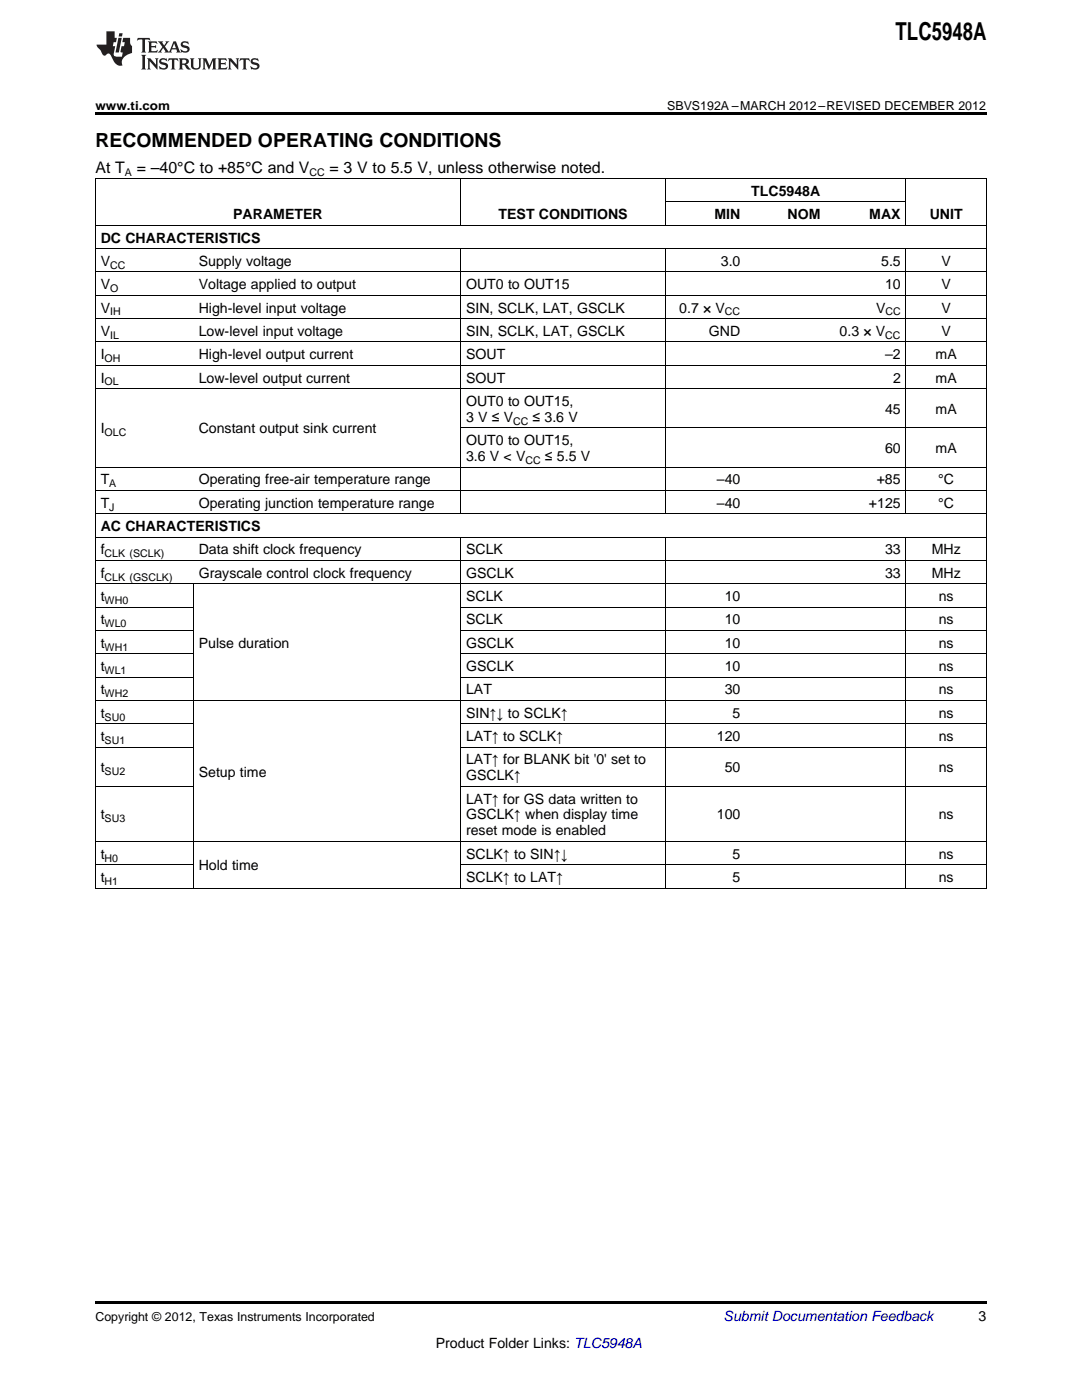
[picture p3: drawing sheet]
<svg xmlns="http://www.w3.org/2000/svg" width="216mm" height="279mm" viewBox="0 0 216 279" stroke-linecap="round" stroke-linejoin="round" font-family="sans-serif">
<defs><g id="words">
<text font-size="4.9" x="178.7" y="7.9">TLC5948A</text>
<text font-size="3.9" x="19" y="29.3">RECOMMENDED OPERATING CONDITIONS</text>
<g font-size="3.2">
<text x="19" y="34.4">At T</text>
<text x="27.3" y="34.4">= –40°C to +85°C and V</text>
<text x="65.8" y="34.4">= 3 V to 5.5 V, unless otherwise noted.</text>
</g>
<g font-size="2.8">
<text x="149.9" y="39.1">TLC5948A</text>
<text x="46.5" y="43.7">PARAMETER</text>
<text x="99.5" y="43.7">TEST CONDITIONS</text>
<text x="142.6" y="43.7">MIN</text>
<text x="157.2" y="43.7">NOM</text>
<text x="173.5" y="43.7">MAX</text>
<text x="185.5" y="43.7">UNIT</text>
<text x="20.1" y="48.4">DC CHARACTERISTICS</text>
<text x="20.1" y="53.1">V</text>
<text x="39.7" y="53.1">Supply voltage</text>
<text x="143.8" y="53.1">3.0</text>
<text x="175.8" y="53.1">5.5</text>
<text x="187.9" y="53.1">V</text>
<text x="20.1" y="57.7">V</text>
<text x="39.7" y="57.7">Voltage applied to output</text>
<text x="93" y="57.7">OUT0 to OUT15</text>
<text x="176.6" y="57.7">10</text>
<text x="187.9" y="57.7">V</text>
<text x="20.1" y="62.4">V</text>
<text x="39.7" y="62.4">High-level input voltage</text>
<text x="93" y="62.4">SIN, SCLK, LAT, GSCLK</text>
<text x="135.5" y="62.4">0.7 × V</text>
<text x="174.8" y="62.4">V</text>
<text x="187.9" y="62.4">V</text>
<text x="20.1" y="67">V</text>
<text x="20.1" y="71.7">I</text>
<text x="39.7" y="67">Low-level input voltage</text>
<text x="39.7" y="71.7">High-level output current</text>
<text x="93" y="67">SIN, SCLK, LAT, GSCLK</text>
<text x="93" y="71.7">SOUT</text>
<text x="141.5" y="67">GND</text>
<text x="167.5" y="67">0.3 × V</text>
<text x="176.6" y="71.7">–2</text>
<text x="186.7" y="71.7">mA</text>
<text x="187.9" y="67">V</text>
<text x="20.1" y="76.3">I</text>
<text x="39.7" y="76.3">Low-level output current</text>
<text x="93" y="76.3">SOUT</text>
<text x="178.2" y="76.3">2</text>
<text x="186.7" y="76.3">mA</text>
<text x="93" y="81">OUT0 to OUT15,</text>
<text x="176.6" y="82.6">45</text>
<text x="186.7" y="82.6">mA</text>
<text x="20.1" y="86.5">I</text>
<text x="39.7" y="86.5">Constant output sink current</text>
<text x="93" y="84.2">3 V ≤ V</text>
<text x="93" y="88.8">OUT0 to OUT15,</text>
<text x="106.3" y="84.2">≤ 3.6 V</text>
<text x="93" y="92">3.6 V &lt; V</text>
<text x="108.7" y="92">≤ 5.5 V</text>
<text x="176.6" y="90.4">60</text>
<text x="186.7" y="90.4">mA</text>
<text x="20.1" y="96.7">T</text>
<text x="20.1" y="101.3">T</text>
<text x="39.7" y="96.7">Operating free-air temperature range</text>
<text x="39.7" y="101.3">Operating junction temperature range</text>
<text x="143.1" y="96.7">–40</text>
<text x="143.1" y="101.3">–40</text>
<text x="173.4" y="101.3">+125</text>
<text x="174.9" y="96.7">+85</text>
<text x="187.2" y="96.7">°C</text>
<text x="187.2" y="101.3">°C</text>
<text x="20.1" y="106">AC CHARACTERISTICS</text>
<text x="20.1" y="110.6">f</text>
<text x="39.7" y="110.6">Data shift clock frequency</text>
<text x="93" y="110.6">SCLK</text>
<text x="176.6" y="110.6">33</text>
<text x="185.9" y="110.6">MHz</text>
<text x="20.1" y="115.3">f</text>
<text x="20.1" y="119.9">t</text>
<text x="39.7" y="115.3">Grayscale control clock frequency</text>
<text x="93" y="115.3">GSCLK</text>
<text x="93" y="119.9">SCLK</text>
<text x="144.6" y="119.9">10</text>
<text x="176.6" y="115.3">33</text>
<text x="185.9" y="115.3">MHz</text>
<text x="187.3" y="119.9">ns</text>
<text x="20.1" y="124.6">t</text>
<text x="93" y="124.6">SCLK</text>
<text x="144.6" y="124.6">10</text>
<text x="187.3" y="124.6">ns</text>
<text x="20.1" y="129.3">t</text>
<text x="39.7" y="129.3">Pulse duration</text>
<text x="93" y="129.3">GSCLK</text>
<text x="144.6" y="129.3">10</text>
<text x="187.3" y="129.3">ns</text>
<text x="20.1" y="133.9">t</text>
<text x="93" y="133.9">GSCLK</text>
<text x="144.6" y="133.9">10</text>
<text x="187.3" y="133.9">ns</text>
<text x="20.1" y="138.6">t</text>
<text x="20.1" y="143.2">t</text>
<text x="93" y="138.6">LAT</text>
<text x="93" y="143.2">SIN↑↓ to SCLK↑</text>
<text x="144.6" y="138.6">30</text>
<text x="146.2" y="143.2">5</text>
<text x="187.3" y="138.6">ns</text>
<text x="187.3" y="143.2">ns</text>
<text x="20.1" y="147.9">t</text>
<text x="93" y="147.9">LAT↑ to SCLK↑</text>
<text x="143.1" y="147.9">120</text>
<text x="187.3" y="147.9">ns</text>
<text x="20.1" y="154.1">t</text>
<text x="39.7" y="155">Setup time</text>
<text x="93" y="152.5">LAT↑ for BLANK bit '0' set to</text>
<text x="93" y="155.7">GSCLK↑</text>
<text x="144.6" y="154.1">50</text>
<text x="187.3" y="154.1">ns</text>
<text x="93" y="160.4">LAT↑ for GS data written to</text>
<text x="20.1" y="163.5">t</text>
<text x="93" y="163.5">GSCLK↑ when display time</text>
<text x="93" y="166.7">reset mode is enabled</text>
<text x="143.1" y="163.5">100</text>
<text x="187.3" y="163.5">ns</text>
<text x="20.1" y="171.4">t</text>
<text x="39.7" y="173.7">Hold time</text>
<text x="93" y="171.4">SCLK↑ to SIN↑↓</text>
<text x="146.2" y="171.4">5</text>
<text x="187.3" y="171.4">ns</text>
<text x="20.1" y="176">t</text>
<text x="93" y="176">SCLK↑ to LAT↑</text>
<text x="146.2" y="176">5</text>
<text x="187.3" y="176">ns</text>
<text x="195.3" y="263.6">3</text>
<text x="87" y="269">Product Folder Links: TLC5948A</text>
</g>
<text font-size="2.8" fill="#0000c8" x="144.4" y="263.6">Submit Documentation Feedback</text>
<g font-size="2.5">
<text x="19" y="21.9">www.ti.com</text>
<text x="133.1" y="21.9">SBVS192A –MARCH 2012–REVISED DECEMBER 2012</text>
<text x="19" y="263.6">Copyright © 2012, Texas Instruments Incorporated</text>
</g>
<g font-size="2.1">
<text x="24.9" y="35.1">A</text>
<text x="61.8" y="35.1">CC</text>
<text x="22" y="53.6">CC</text>
<text x="22" y="58.3">O</text>
<text x="22" y="62.9">IH</text>
<text x="144.6" y="62.9">CC</text>
<text x="176.7" y="62.9">CC</text>
<text x="22" y="67.6">IL</text>
<text x="176.6" y="67.6">CC</text>
<text x="20.9" y="72.2">OH</text>
<text x="20.9" y="76.9">OL</text>
<text x="20.9" y="87.1">OLC</text>
<text x="102.4" y="84.7">CC</text>
<text x="104.8" y="92.6">CC</text>
<text x="21.8" y="97.2">A</text>
<text x="21.8" y="101.9">J</text>
<text x="20.9" y="111.2">CLK (SCLK)</text>
<text x="20.9" y="115.9">CLK (GSCLK)</text>
<text x="20.9" y="120.5">WH0</text>
<text x="20.9" y="125.2">WL0</text>
<text x="20.9" y="129.8">WH1</text>
<text x="20.9" y="134.5">WL1</text>
<text x="20.9" y="139.1">WH2</text>
<text x="20.9" y="143.8">SU0</text>
<text x="20.9" y="148.4">SU1</text>
<text x="20.9" y="154.7">SU2</text>
<text x="20.9" y="164.1">SU3</text>
<text x="20.9" y="171.9">H0</text>
<text x="20.9" y="176.6">H1</text>
</g>
</g></defs>
<path d="M19 22.5h177.8v.5h-177.8zM19 259.7h177.8v.5h-177.8z" fill="#000"/>
<g fill="none" stroke="#000" stroke-width=".2">
<path d="M19 35.6h177.8M19.1 35.7v141.6M91.9 35.7v9.3M132.8 35.7v9.3M180.8 35.7v9.3M196.8 35.7v141.6M19 58.9h177.8M19 54.3h177.8M19 49.6h177.8M19 45h177.8M91.9 49.7v52.9M132.8 49.7v52.9"/>
<path d="M132.8 40.3h48M180.8 49.7v52.9M19 77.6h177.8M19 72.9h177.8M19 68.2h177.8M19 63.6h177.8M19 97.9h177.8M19 93.2h177.8M91.9 85.4h104.9M19 116.5h177.8M19 111.8h177.8M19 107.2h177.8"/>
<path d="M19 102.5h177.8M38.5 116.6v60.7M91.9 107.2v70.1M132.8 107.2v70.1M180.8 107.2v70.1M19 139.8h177.8M19 135.1h19.6M19 130.5h19.6M19 125.8h19.6M19 121.2h19.6M91.9 135.1h104.9M91.9 130.5h104.9"/>
<path d="M91.9 125.8h104.9M91.9 121.2h104.9M19 156.9h19.6M19 149.1h19.6M19 144.4h19.6M91.9 156.9h104.9M91.9 149.1h104.9M91.9 144.4h104.9M19 177.3h177.8M19 172.6h19.6M19 167.9h177.8M91.9 172.6h104.9"/>
</g>
<g fill="#231f20">
<path d="M27.5 7.6l-.1 .5 .4-.2h.6v.1v2.1l-.2 .4h1l-.3-.4v-2.1l.1-.1h.5l.5 .2-.2-.5zM29.5 8.3l.2 .3v1.5l-.2 .4h1.8l.2-.6a1.04 1.04 0 0 1-1.3 .2v-.7h.6l.3 .2v-.6l-.3 .2h-.6v-.6l.8-.1 .4 .3-.2-.5zM31.5 8.3l.9 1.1-.9 1.1h.8l-.2-.2 .5-.7 .4 .7-.2 .2h1.5l-.1-.2 .1-.4h.9l.1 .4-.2 .2h1l-.3-.3-.7-1.9h-.5l-.9 2-.8-1 .9-1h-.8l.1 .3-.3 .5-.4-.6 .2-.2zM34.7 8.6l.4 1h-.7zM36.3 8.4a.63 .63 0 0 0-.2 .7 .63 .63 0 0 0 .6 .4l.6 .2 .1 .2a.75 .75 0 0 1-.7 .4 .75 .75 0 0 1-.6-.5l.1 .7 .1-.1a1.11 1.11 0 0 0 1.5-.6 1.13 1.13 0 0 0-1.2-.8l-.1-.4a1.04 1.04 0 0 1 1.2 .2l-.2-.5-.1 .1-.5-.2zM28.2 10.9l.2 .4v2.2l-.2 .4h1l-.3-.4v-2.2l.3-.4zM29.3 11.6l.3 .4v1.5l-.3 .4h.8l-.2-.4v-1.3l1.5 1.7v-1.9l.2-.4h-.7l.2 .4v.9l-1.1-1.3zM32 11.8a.62 .62 0 0 0-.2 .7 .62 .62 0 0 0 .6 .4l.6 .1 .1 .3a.76 .76 0 0 1-.7 .3 .76 .76 0 0 1-.6-.4l.1 .7 .1-.1a1.11 1.11 0 0 0 1.5-.6 1.13 1.13 0 0 0-1.2-.8l-.1-.4a1.04 1.04 0 0 1 1.2 .2l-.2-.6-.1 .1-.5-.1zM33.7 11.6l-.2 .6a.61 .61 0 0 1 .8-.3v1.6l-.2 .4h.9l-.2-.4v-1.6a.63 .63 0 0 1 .8 .3l-.2-.6zM35.6 11.6l.3 .4v1.5l-.3 .4h1l-.2-.2v-.8l.5 .2a.76 .76 0 0 0 1.2 .7l-1-1a.58 .58 0 0 0 .6-.5 .58 .58 0 0 0-.5-.6zM36.4 11.9h.1a.45 .45 0 0 1 .5 .1 .45 .45 0 0 1 .1 .5l-.7 .2zM37.9 11.6l.2 .2a2.17 2.17 0 0 0 .3 1.9 .99 .99 0 0 0 1.6-.6v-1.1l.2-.4h-.7l.2 .2a1.92 1.92 0 0 1-.2 1.8 .6 .6 0 0 1-.9-.5v-1.1l.2-.4zM40.4 11.6l.2 .4v1.5l-.2 .4h.7l-.2-.4v-1.4l.8 1.8 .8-1.8v1.4l-.2 .4h.9l-.2-.4v-1.5l.2-.4h-.8l-.6 1.5-.6-1.5zM43.4 11.6l.2 .4v1.5l-.2 .4h1.8l.2-.6a1.04 1.04 0 0 1-1.3 .1v-.6h.5l.4 .2v-.6l-.4 .2h-.5v-.7h.8l.3 .3-.1-.6zM45.5 11.6l.2 .4v1.5l-.2 .4h.7l-.2-.4v-1.3l1.5 1.7v-1.9l.2-.4h-.7l.2 .4v.9l-1.1-1.3zM47.9 11.6l-.1 .6a.61 .61 0 0 1 .8-.3v1.6l-.3 .4h1l-.3-.4 .1-1.6a.63 .63 0 0 1 .7 .3l-.1-.6zM50.2 11.8a.62 .62 0 0 0-.2 .7 .62 .62 0 0 0 .6 .4l.6 .1 .2 .3a.76 .76 0 0 1-.8 .3 .76 .76 0 0 1-.6-.4l.1 .7 .2-.1a1.11 1.11 0 0 0 1.5-.6 1.13 1.13 0 0 0-1.3-.8l-.1-.4a1.04 1.04 0 0 1 1.2 .2l-.1-.6-.2 .1-.5-.1z"/>
<path d="M21.2 6.3v2.6h-1.9l.1 .4 .7 .9a.91 .91 0 0 0 1 .8 .56 .56 0 0 1 .5-.3 .56 .56 0 0 1 .5 .3l.4 .8a1.53 1.53 0 0 0 1.9 1.2 1.54 1.54 0 0 1 1-2.1l.9-.3v-1.4a1.52 1.52 0 0 1-.3-1.6h-1.4l-.2 .8h.5l-.2 .8h-.4l-.2 1v.2l.4 .1-.2 .8a1.93 1.93 0 0 1-1.6-.3l.3-1.8h-.5l.2-.8h.4l.2-.8h-.4v-1.3zM23.6 7.6l-.6 2.9h.7l.6-2.9zM23.8 6.6l-.1 .7h.6l.2-.7z"/>
</g>
<use href="#words"/>
</svg>
